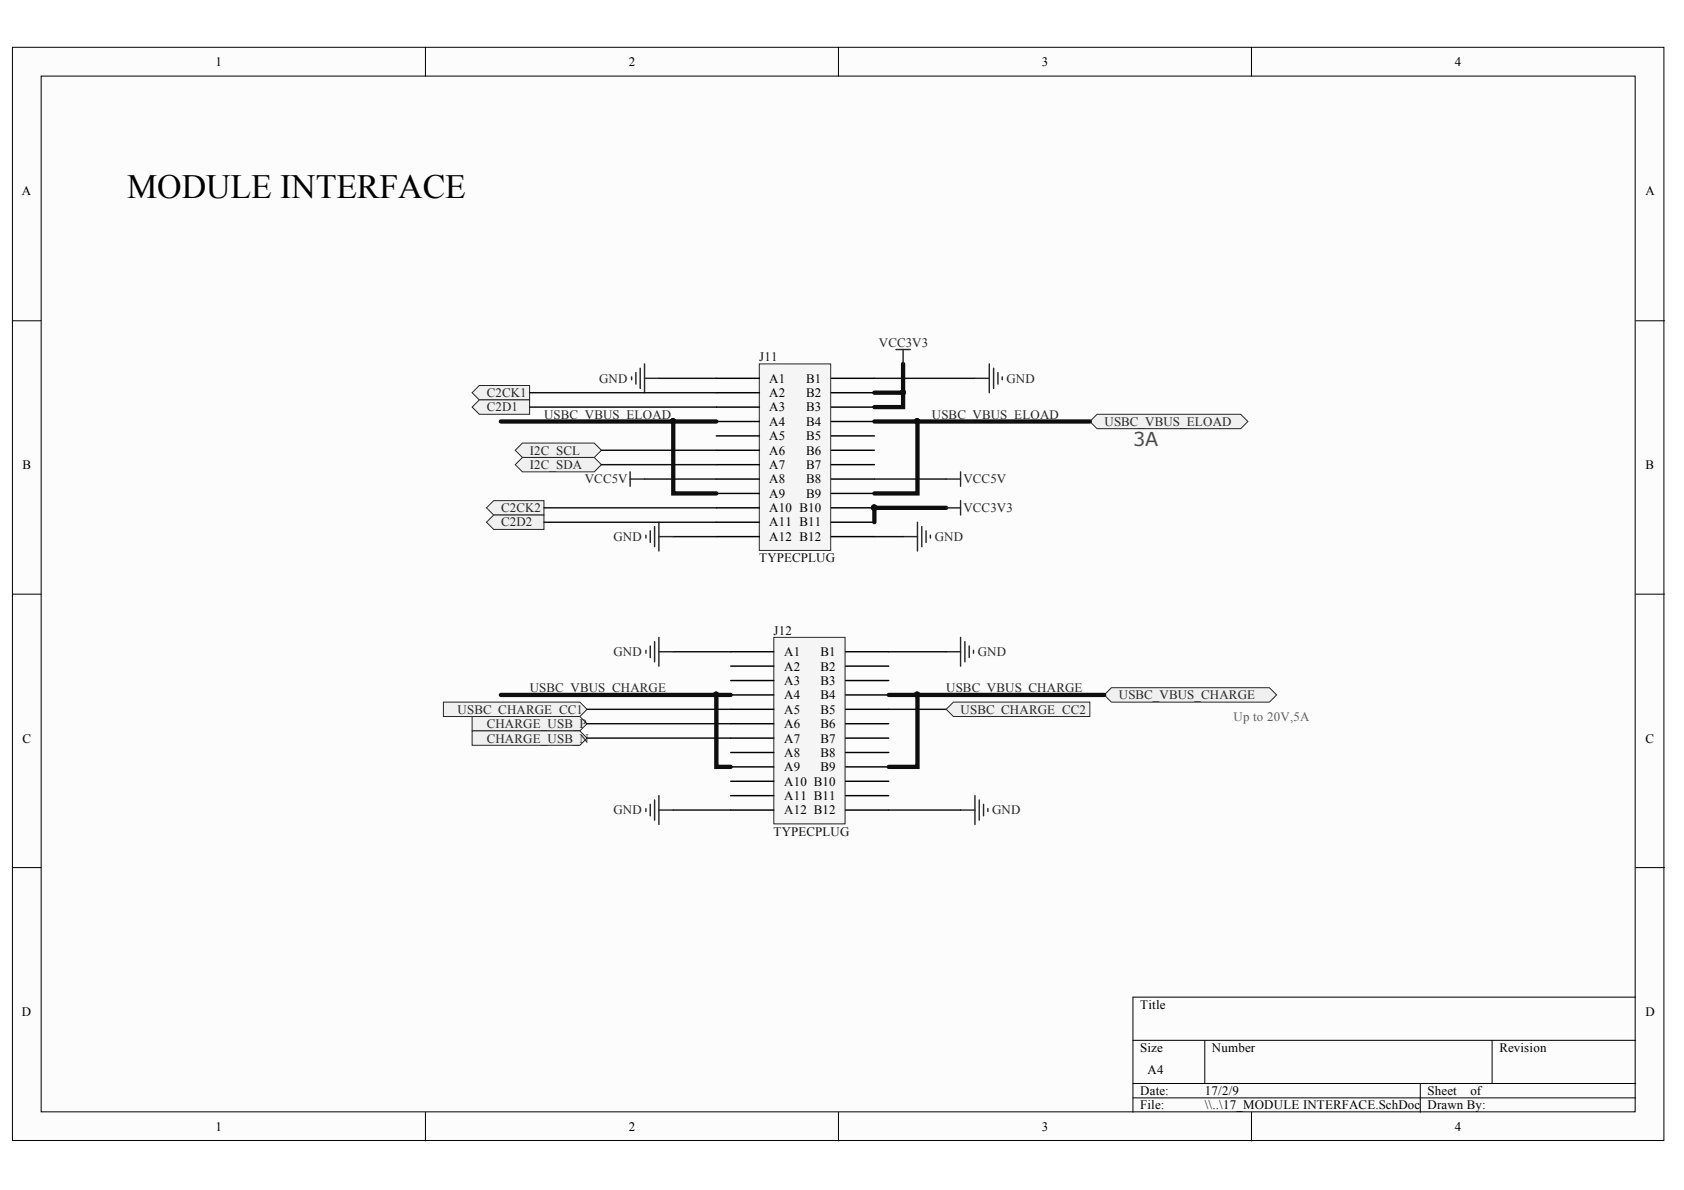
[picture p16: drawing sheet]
<svg xmlns="http://www.w3.org/2000/svg" width="297mm" height="210mm" viewBox="0 0 297 210" stroke-linecap="round" stroke-linejoin="round" font-family="sans-serif">
<defs><g id="words">
<text font-size="6" x="22.4" y="35">MODULE INTERFACE</text>
<text font-size="3.4" fill="#4c4c4c" x="199.9" y="78.8">3A</text>
<g font-size="2.3">
<text x="38" y="11.7">1</text>
<text x="110.9" y="11.7">2</text>
<text x="183.8" y="11.7">3</text>
<text x="256.6" y="11.7">4</text>
<text x="3.9" y="34.5">A</text>
<text x="290.3" y="34.5">A</text>
<text x="135.7" y="67.5">A1</text>
<text x="135.7" y="70">A2</text>
<text x="142.2" y="67.5">B1</text>
<text x="142.2" y="70">B2</text>
<text x="135.7" y="72.6">A3</text>
<text x="135.7" y="75.1">A4</text>
<text x="135.7" y="77.7">A5</text>
<text x="142.2" y="72.6">B3</text>
<text x="142.2" y="75.1">B4</text>
<text x="142.2" y="77.7">B5</text>
<text x="4" y="82.7">B</text>
<text x="135.7" y="80.2">A6</text>
<text x="135.7" y="82.7">A7</text>
<text x="142.2" y="80.2">B6</text>
<text x="142.2" y="82.7">B7</text>
<text x="290.3" y="82.7">B</text>
<text x="135.7" y="85.3">A8</text>
<text x="135.7" y="87.8">A9</text>
<text x="142.2" y="85.3">B8</text>
<text x="142.2" y="87.8">B9</text>
<text x="135.7" y="90.3">A10 B10</text>
<text x="135.7" y="92.9">A11 B11</text>
<text x="135.7" y="95.4">A12 B12</text>
<text x="138.3" y="115.8">A1</text>
<text x="138.3" y="118.3">A2</text>
<text x="144.7" y="115.8">B1</text>
<text x="144.7" y="118.3">B2</text>
<text x="138.3" y="120.8">A3</text>
<text x="138.3" y="123.4">A4</text>
<text x="138.3" y="125.9">A5</text>
<text x="144.7" y="120.8">B3</text>
<text x="144.7" y="123.4">B4</text>
<text x="144.7" y="125.9">B5</text>
<text x="4" y="131">C</text>
<text x="138.3" y="128.4">A6</text>
<text x="138.3" y="131">A7</text>
<text x="144.7" y="128.4">B6</text>
<text x="144.7" y="131">B7</text>
<text x="290.3" y="131">C</text>
<text x="138.3" y="133.5">A8</text>
<text x="138.3" y="136">A9</text>
<text x="144.7" y="133.5">B8</text>
<text x="144.7" y="136">B9</text>
<text x="138.3" y="138.6">A10 B10</text>
<text x="138.3" y="141.1">A11 B11</text>
<text x="138.3" y="143.6">A12 B12</text>
<text x="3.9" y="179.2">D</text>
<text x="201.1" y="177.9">Title</text>
<text x="290.3" y="179.2">D</text>
<text x="201.1" y="185.6">Size</text>
<text x="213.8" y="185.6">Number</text>
<text x="264.5" y="185.6">Revision</text>
<text x="202.4" y="189.4">A4</text>
<text x="201.1" y="193.2">Date:</text>
<text x="201.1" y="195.7">File:</text>
<text x="212.5" y="193.2">17/2/9</text>
<text x="212.5" y="195.7">\\..\17_MODULE INTERFACE.SchDoc</text>
<text x="251.8" y="193.2">Sheet</text>
<text x="251.8" y="195.7">Drawn By:</text>
<text x="259.4" y="193.2">of</text>
<text x="38" y="199.5">1</text>
<text x="110.9" y="199.5">2</text>
<text x="183.8" y="199.5">3</text>
<text x="256.6" y="199.5">4</text>
</g>
<g font-size="2.3" fill="#0e0e0e">
<text x="133.9" y="63.7">J11</text>
<text x="133.9" y="99.2">TYPECPLUG</text>
<text x="136.4" y="112">J12</text>
<text x="136.4" y="147.4">TYPECPLUG</text>
</g>
<g font-size="2.3" fill="#262626">
<text x="155" y="61.2">VCC3V3</text>
<text x="85.9" y="70">C2CK1</text>
<text x="105.7" y="67.5">GND</text>
<text x="177.5" y="67.5">GND</text>
<text x="85.9" y="72.6">C2D1</text>
<text x="96" y="73.8">USBC_VBUS_ELOAD</text>
<text x="164.4" y="73.8">USBC_VBUS_ELOAD</text>
<text x="194.8" y="75.1">USBC_VBUS_ELOAD</text>
<text x="93.4" y="80.2">I2C_SCL</text>
<text x="93.4" y="82.7">I2C_SDA</text>
<text x="103.1" y="85.3">VCC5V</text>
<text x="169.9" y="85.3">VCC5V</text>
<text x="88.4" y="90.3">C2CK2</text>
<text x="88.4" y="92.9">C2D2</text>
<text x="108.2" y="95.4">GND</text>
<text x="164.9" y="95.4">GND</text>
<text x="169.9" y="90.3">VCC3V3</text>
<text x="108.2" y="115.8">GND</text>
<text x="172.5" y="115.8">GND</text>
<text x="80.7" y="125.9">USBC_CHARGE_CC1</text>
<text x="93.4" y="122.1">USBC_VBUS_CHARGE</text>
<text x="166.9" y="122.1">USBC_VBUS_CHARGE</text>
<text x="169.4" y="125.9">USBC_CHARGE_CC2</text>
<text x="197.3" y="123.4">USBC_VBUS_CHARGE</text>
<text x="85.9" y="128.4">CHARGE_USB_P</text>
<text x="85.9" y="131">CHARGE_USB_N</text>
<text x="108.2" y="143.6">GND</text>
<text x="175" y="143.6">GND</text>
</g>
<text font-size="2.3" fill="#616161" x="217.6" y="127.2">Up to 20V,5A</text>
</g></defs>
<g fill="#fcfcfc" stroke="#000" stroke-width=".18">
<path d="M2.2 8.3h291.3v192.9h-291.3z"/>
<path d="M7.3 13.4h281.1v182.7h-281.1z"/>
</g>
<g fill="none" stroke="#000" stroke-width=".18">
<path d="M75 8.3v5.1M147.9 8.3v5.1M220.7 8.3v5.1M2.2 56.6h5.1M288.5 56.6h5.1M2.2 104.8h5.1M288.5 104.8h5.1M2.2 153h5.1M288.5 153h5.1M288.5 175.9h-88.7v20.3M75 196.2v5.1M147.9 196.2v5.1"/>
<path d="M199.8 183.5h88.7M199.8 191.1h88.7M199.8 193.7h88.7M212.5 183.5v7.6M220.7 196.2v5.1M250.5 191.1v5.1M263.2 183.5v7.6"/>
</g>
<path d="M159.3 94.7h2.5M161.8 92.1v5.1M162.6 92.9v3.5M163.4 93.6v2.1M164.1 94.4v.5" fill="none" stroke="#262626" stroke-width=".25"/>
<path d="M193.5 73.1h25.3l1.3 1.2-1.3 1.3h-25.3l-1.3-1.3z" fill-rule="evenodd" fill="#f0f0f0" stroke="#262626" stroke-width=".18"/>
<path d="M136.5 112.4h12.6v32.9h-12.6z" fill="#f5f5f5" stroke="#262626" stroke-width=".18"/>
<g fill="none" stroke="#000" stroke-width=".25">
<path d="M128.9 115h7.6M128.9 117.5h7.6M149.2 115h7.6M149.2 117.5h7.6M128.9 120h7.6M128.9 122.6h7.6M128.9 125.1h7.6M128.9 127.7h7.6M128.9 130.2h7.6M128.9 132.7h7.6M128.9 135.3h7.6M128.9 137.8h7.6"/>
<path d="M149.2 120h7.6M149.2 122.6h7.6M149.2 125.1h7.6M149.2 127.7h7.6M149.2 130.2h7.6M149.2 132.7h7.6M149.2 135.3h7.6M149.2 137.8h7.6M128.9 140.3h7.6M128.9 142.9h7.6M149.2 140.3h7.6M149.2 142.9h7.6"/>
</g>
<path d="M126.4 122.6v12.7h2.5M161.8 122.6v12.7h-5" fill="none" stroke="#0e0e0e" stroke-width=".76"/>
<g fill="#0e0e0e" stroke="#0e0e0e" stroke-width=".18">
<circle cx="126.3" cy="122.5" r=".46"/>
<circle cx="161.8" cy="122.5" r=".46"/>
</g>
<path d="M118.8 115h10.1M156.8 115h10.1M118.8 142.9h10.1M156.8 142.9h12.6" fill="none" stroke="#0e0e0e" stroke-width=".25"/>
<g fill="none" stroke="#262626" stroke-width=".25">
<path d="M113.9 114.7v.5M114.7 113.9v2.1M115.5 113.2v3.5M116.2 112.4v5.1M116.2 115h2.6M166.9 115h2.5M169.4 112.4v5.1M170.2 113.2v3.5M171 113.9v2.1M171.7 114.7v.5M113.9 142.6v.5M114.7 141.9v2"/>
<path d="M115.5 141.1v3.6M116.2 140.3v5.1M116.2 142.9h2.6M169.4 142.9h2.6M172 140.3v5.1M172.7 141.1v3.6M173.5 141.9v2M174.2 142.6v.5"/>
</g>
<path d="M196 121.3h27.9l1.3 1.3-1.3 1.2h-27.9l-1.2-1.2z" fill-rule="evenodd" fill="#f0f0f0" stroke="#262626" stroke-width=".18"/>
<path d="M88.3 122.6h40.6M156.8 122.6h38" fill="none" stroke="#0e0e0e" stroke-width=".76"/>
<g fill="#0e0e0e" stroke="#0e0e0e" stroke-width=".18">
<circle cx="161.8" cy="122.5" r=".46"/>
<circle cx="126.3" cy="122.5" r=".46"/>
</g>
<path d="M133.9 64.2h12.6v32.9h-12.6z" fill="#f5f5f5" stroke="#262626" stroke-width=".18"/>
<g fill="none" stroke="#000" stroke-width=".25">
<path d="M126.4 66.7h7.6M126.4 69.3h7.6M126.4 71.8h7.6M126.4 74.3h7.6M126.4 76.9h7.6M126.4 79.4h7.6M146.6 66.7h7.6M146.6 69.3h7.6M146.6 71.8h7.6M146.6 74.3h7.6M146.6 76.9h7.6M146.6 79.4h7.6"/>
<path d="M126.4 82h7.6M126.4 84.5h7.6M126.4 87h7.6M126.4 89.6h7.6M126.4 92.1h7.6M126.4 94.7h7.6M146.6 82h7.6M146.6 84.5h7.6M146.6 87h7.6M146.6 89.6h7.6M146.6 92.1h7.6M146.6 94.7h7.6"/>
</g>
<g fill="#0e0e0e" stroke="#0e0e0e" stroke-width=".18">
<circle cx="154.2" cy="89.5" r=".46"/>
<circle cx="161.8" cy="74.3" r=".46"/>
<circle cx="118.7" cy="74.3" r=".46"/>
</g>
<path d="M116.2 66.7h10.2M154.2 66.7h17.8M118.8 94.7h7.6M154.2 94.7h5.1" fill="none" stroke="#0e0e0e" stroke-width=".25"/>
<g fill="none" stroke="#262626" stroke-width=".25">
<path d="M111.4 66.5v.5M112.2 65.7v2M112.9 65v3.5M113.7 66.7h2.5M113.7 64.2v5.1M172 66.7h2.5M174.5 64.2v5.1M175.3 65v3.5M176 65.7v2M176.8 66.5v.5M113.9 94.4v.5M114.7 93.6v2.1"/>
<path d="M115.5 92.9v3.5M116.2 92.1v5.1M116.2 94.7h2.6"/>
</g>
<path d="M88.3 74.3h38.1M118.8 74.3v12.7h7.6M154.2 74.3h38M161.8 74.3v12.7h-7.6" fill="none" stroke="#0e0e0e" stroke-width=".76"/>
<g fill="#f0f0f0" stroke="#262626" stroke-width=".18">
<path d="M92.1 78.2h12.7l1.3 1.2-1.3 1.3h-12.7l-1.2-1.3z" fill-rule="evenodd"/>
<path d="M92.1 80.7h12.7l1.3 1.3-1.3 1.2h-12.7l-1.2-1.2z" fill-rule="evenodd"/>
</g>
<path d="M106.1 79.4h20.3M106.1 82h20.3" fill="none" stroke="#0e0e0e" stroke-width=".25"/>
<g fill="#f0f0f0" stroke="#262626" stroke-width=".18">
<path d="M84.5 68h8.9v2.5h-8.9l-1.2-1.2z" fill-rule="evenodd"/>
<path d="M87.1 88.3h8.8v2.5h-8.8l-1.3-1.2z" fill-rule="evenodd"/>
<path d="M84.5 70.5h8.9v2.6h-8.9l-1.2-1.3z" fill-rule="evenodd"/>
<path d="M87.1 90.8h8.8v2.6h-8.8l-1.3-1.3z" fill-rule="evenodd"/>
</g>
<path d="M93.4 69.3h33M93.4 71.8h33M95.9 89.6h30.5M95.9 92.1h30.5M103.6 125.1h25.3M156.8 125.1h10.1" fill="none" stroke="#0e0e0e" stroke-width=".25"/>
<g fill="#f0f0f0" stroke="#262626" stroke-width=".18">
<path d="M78.2 123.8h24.1l1.3 1.3-1.3 1.3h-24.1z" fill-rule="evenodd"/>
<path d="M168.2 123.8h24v2.6h-24l-1.3-1.3z" fill-rule="evenodd"/>
</g>
<path d="M154.2 69.3h5.1v2.5h-5.1M159.3 64.2v5.1M166.9 89.6h-12.7v2.5" fill="none" stroke="#0e0e0e" stroke-width=".76"/>
<g fill="#0e0e0e" stroke="#0e0e0e" stroke-width=".18">
<circle cx="159.2" cy="69.2" r=".46"/>
<circle cx="154.2" cy="89.5" r=".46"/>
</g>
<path d="M158 61.7h2.6M159.3 61.7v2.5M111.2 84.5h2.5M111.2 83.2v2.6M166.9 84.5h2.5M166.9 89.6h2.5M169.4 83.2v2.6M169.4 88.3v2.5" fill="none" stroke="#262626" stroke-width=".25"/>
<path d="M113.7 84.5h12.7M154.2 84.5h12.7" fill="none" stroke="#0e0e0e" stroke-width=".25"/>
<g fill="#f0f0f0" stroke="#262626" stroke-width=".18">
<path d="M83.3 126.4h19l1.3 1.3-1.3 1.2h-19z" fill-rule="evenodd"/>
<path d="M83.3 128.9h19l1.3 1.3-1.3 1.3h-19z" fill-rule="evenodd"/>
</g>
<path d="M103.6 127.7h25.3M103.6 130.2h25.3" fill="none" stroke="#0e0e0e" stroke-width=".25"/>
<use href="#words"/>
</svg>
